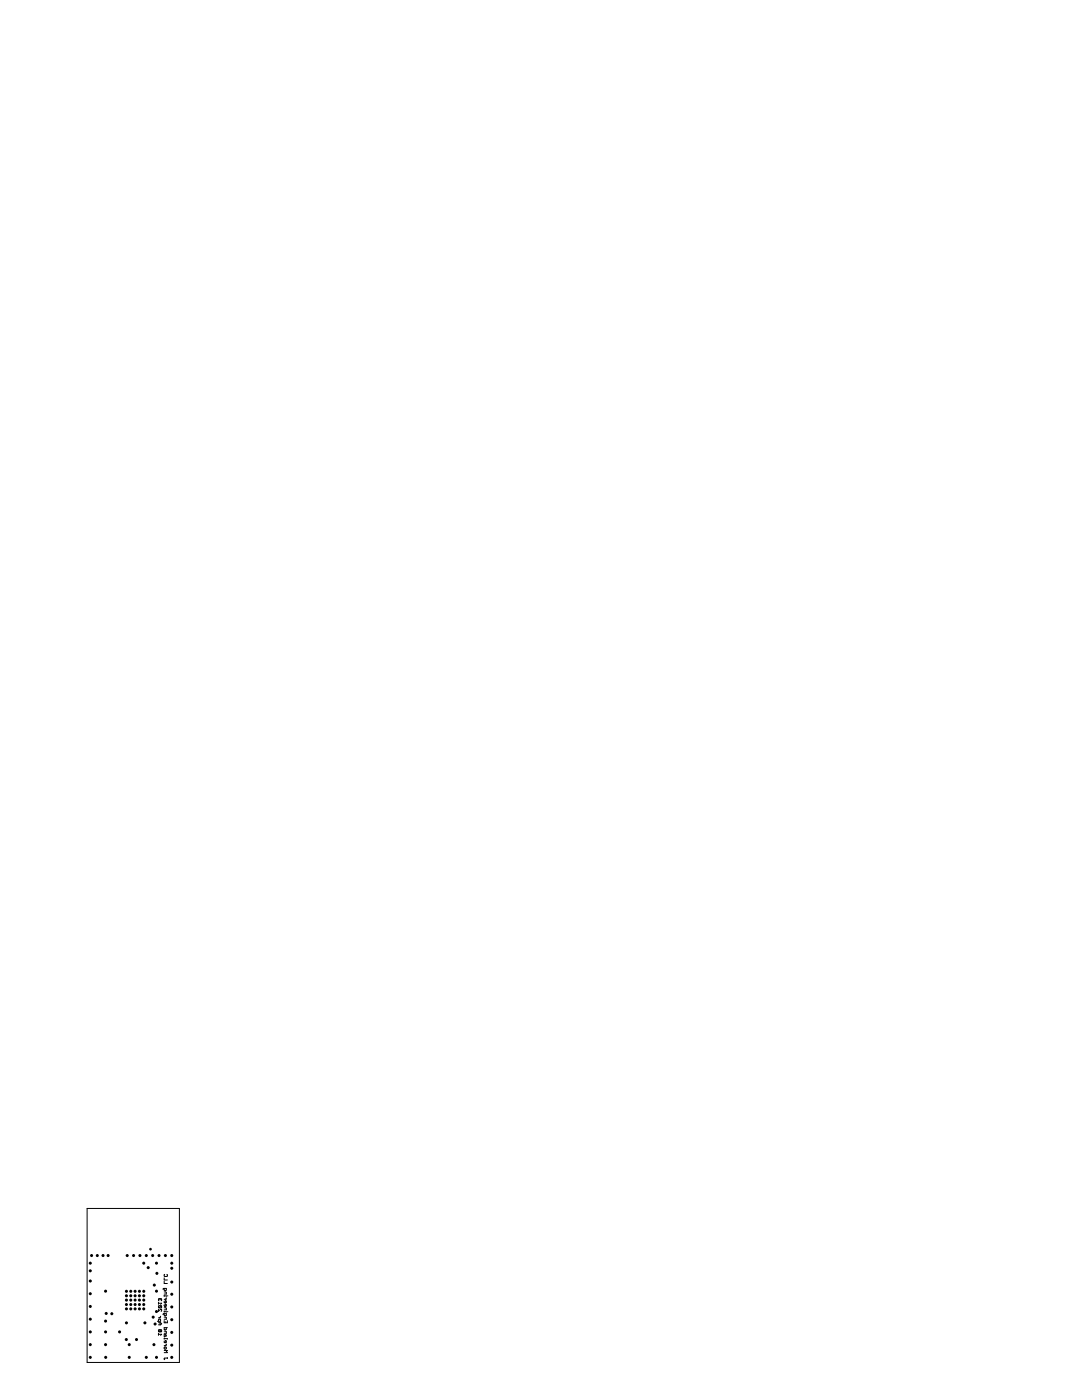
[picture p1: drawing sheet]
<svg xmlns="http://www.w3.org/2000/svg" width="216mm" height="279mm" viewBox="0 0 216 279" stroke-linecap="round" stroke-linejoin="round" font-family="sans-serif">
<g fill="none" stroke="#000" stroke-width=".2">
<path d="M17.4 241.2h18.4v30.7h-18.4zM31.6 259.9v.4M31.9 259.3l-.1-.1-.2 .1 .1 .3M31.9 259.3l.1-.1 .3 .1-.2 .3M31.9 259.3v.1M32.8 255v.4h.6M32.8 255.7v.5h.6M32.8 257.1l.1 .5 .3-.2v-.3h-.5l-.2 .2M32.8 258.5v.2M32.8 259.7l.1 .3h.2l.1-.3-.2-.1v.4M32.8 257.8l.4 .1v.4h-.4M32.8 258.6h.4v.1"/>
<path d="M32.8 259.3h.4M32.9 254.3l-.1 .1 .1 .3h.4l.1-.1-.1-.3M33.2 259l-.2 .3M33.4 258.6h.1M31.4 263.7h.6v-.3l-.3-.1-.1 .4M31.6 264h.4l.3 .2-.3 .2h-.4M31.6 266.3h.7l-.3 .2M31.6 261.3v.4l.4-.4 .3 .1-.2 .3M31.6 266.1v.4M31.6 263h.4M31.6 260.1h.7l-.3 .2M31.9 265.5l-.1-.1-.2 .1 .1 .3 .2-.1"/>
<path d="M31.9 265.5l.1-.1 .3 .1-.2 .3-.2-.1M31.9 264v.4M31.9 265.5v.2M32 262.7l-.2 .3M32.1 260.6l.2 .3-.6 .1M32.1 260.6l-.5 .1 .1 .3M32.1 260.6l-.4 .4M32.8 260.4l.1 .3h.2l.1-.3-.2-.1v.4M32.8 261.7v.2M32.8 262.2l.1 .4 .3-.1v-.3h-.5l-.2 .2M32.8 263.6v.4h.6v-.4M32.8 267v.3"/>
<path d="M32.8 267.6l.1 .4 .3-.1v-.3l-.2-.1v.5M32.8 267.2h.6v.1M32.8 269.5h.6l-.2 .2 .2 .2h-.6M32.8 261l.4 .1v.3h-.4M32.8 261.8h.4v.1M32.8 262.9l.4 .1v.3h-.4M32.8 265.7l.4 .1v.3h-.4M32.8 268.5h.4M32.9 268.8l.3 .1-.1 .3-.3-.1zM33 266.4v.3l-.1 .1-.1-.1v-.3h.3l.1 .3M33.1 263.8v.2M33.2 265l-.1 .4-.3-.1v-.3h.6"/>
<path d="M33.2 268.2l-.2 .3M33.4 271h-.5l-.1 .1 .1 .3M33.4 270.9v.2M33.4 261.8h.1"/>
</g>
<g fill="#000">
<circle cx="18" cy="252.1" r=".3"/>
<circle cx="18" cy="255.7" r=".3"/>
<circle cx="18" cy="253.6" r=".3"/>
<circle cx="18" cy="258.2" r=".3"/>
<circle cx="18.3" cy="250.6" r=".3"/>
<circle cx="19.4" cy="250.6" r=".3"/>
<circle cx="20.6" cy="250.6" r=".3"/>
<circle cx="21.1" cy="257.7" r=".3"/>
<circle cx="21.6" cy="250.6" r=".3"/>
<circle cx="25.2" cy="257.7" r=".3"/>
<circle cx="25.2" cy="258.6" r=".3"/>
<circle cx="25.2" cy="259.5" r=".3"/>
<circle cx="25.4" cy="250.6" r=".3"/>
<circle cx="26.1" cy="257.7" r=".3"/>
<circle cx="26.1" cy="258.6" r=".3"/>
<circle cx="26.1" cy="259.5" r=".3"/>
<circle cx="26.7" cy="250.6" r=".3"/>
<circle cx="27" cy="257.7" r=".3"/>
<circle cx="27" cy="258.6" r=".3"/>
<circle cx="27" cy="259.5" r=".3"/>
<circle cx="27.8" cy="257.7" r=".3"/>
<circle cx="27.8" cy="258.6" r=".3"/>
<circle cx="27.8" cy="259.5" r=".3"/>
<circle cx="27.9" cy="250.6" r=".3"/>
<circle cx="28.7" cy="252.1" r=".3"/>
<circle cx="28.7" cy="257.7" r=".3"/>
<circle cx="28.7" cy="258.6" r=".3"/>
<circle cx="28.7" cy="259.5" r=".3"/>
<circle cx="29.2" cy="250.6" r=".3"/>
<circle cx="29.6" cy="253" r=".3"/>
<circle cx="30" cy="249.3" r=".27"/>
<circle cx="30.5" cy="250.6" r=".3"/>
<circle cx="30.8" cy="256.5" r=".3"/>
<circle cx="31.2" cy="252.1" r=".3"/>
<circle cx="31.2" cy="257.7" r=".3"/>
<circle cx="31.3" cy="254.1" r=".3"/>
<circle cx="31.7" cy="250.6" r=".3"/>
<circle cx="33" cy="250.6" r=".3"/>
<circle cx="34.3" cy="252.1" r=".3"/>
<circle cx="34.3" cy="258.3" r=".3"/>
<circle cx="34.3" cy="250.6" r=".3"/>
<circle cx="34.3" cy="253.1" r=".3"/>
<circle cx="34.3" cy="255.9" r=".3"/>
<circle cx="18" cy="268.4" r=".3"/>
<circle cx="18" cy="265.8" r=".3"/>
<circle cx="18" cy="263.3" r=".3"/>
<circle cx="18" cy="260.7" r=".3"/>
<circle cx="18" cy="270.9" r=".3"/>
<circle cx="21.1" cy="268.4" r=".3"/>
<circle cx="21.1" cy="265.8" r=".3"/>
<circle cx="21.1" cy="263.7" r=".3"/>
<circle cx="21.1" cy="270.9" r=".3"/>
<circle cx="21.2" cy="262.1" r=".3"/>
<circle cx="22.3" cy="262.2" r=".3"/>
<circle cx="23.9" cy="265.8" r=".3"/>
<circle cx="25.2" cy="267.3" r=".3"/>
<circle cx="25.2" cy="260.3" r=".3"/>
<circle cx="25.2" cy="264" r=".3"/>
<circle cx="25.2" cy="261.2" r=".3"/>
<circle cx="25.8" cy="268.4" r=".3"/>
<circle cx="25.8" cy="270.9" r=".3"/>
<circle cx="26.1" cy="260.3" r=".3"/>
<circle cx="26.1" cy="261.2" r=".3"/>
<circle cx="27" cy="260.3" r=".3"/>
<circle cx="27" cy="261.2" r=".3"/>
<circle cx="27.2" cy="267.3" r=".3"/>
<circle cx="27.8" cy="260.3" r=".3"/>
<circle cx="27.8" cy="261.2" r=".3"/>
<circle cx="28.7" cy="260.3" r=".3"/>
<circle cx="28.7" cy="261.2" r=".3"/>
<circle cx="28.9" cy="264" r=".3"/>
<circle cx="29.2" cy="270.9" r=".3"/>
<circle cx="30.6" cy="262.9" r=".3"/>
<circle cx="30.7" cy="268.4" r=".3"/>
<circle cx="30.9" cy="264.2" r=".3"/>
<circle cx="31.2" cy="270.9" r=".3"/>
<circle cx="31.2" cy="261.7" r=".3"/>
<circle cx="34.3" cy="265.9" r=".3"/>
<circle cx="34.3" cy="263.4" r=".3"/>
<circle cx="34.3" cy="268.5" r=".3"/>
<circle cx="34.3" cy="260.8" r=".3"/>
<circle cx="34.3" cy="270.9" r=".3"/>
</g>
</svg>
